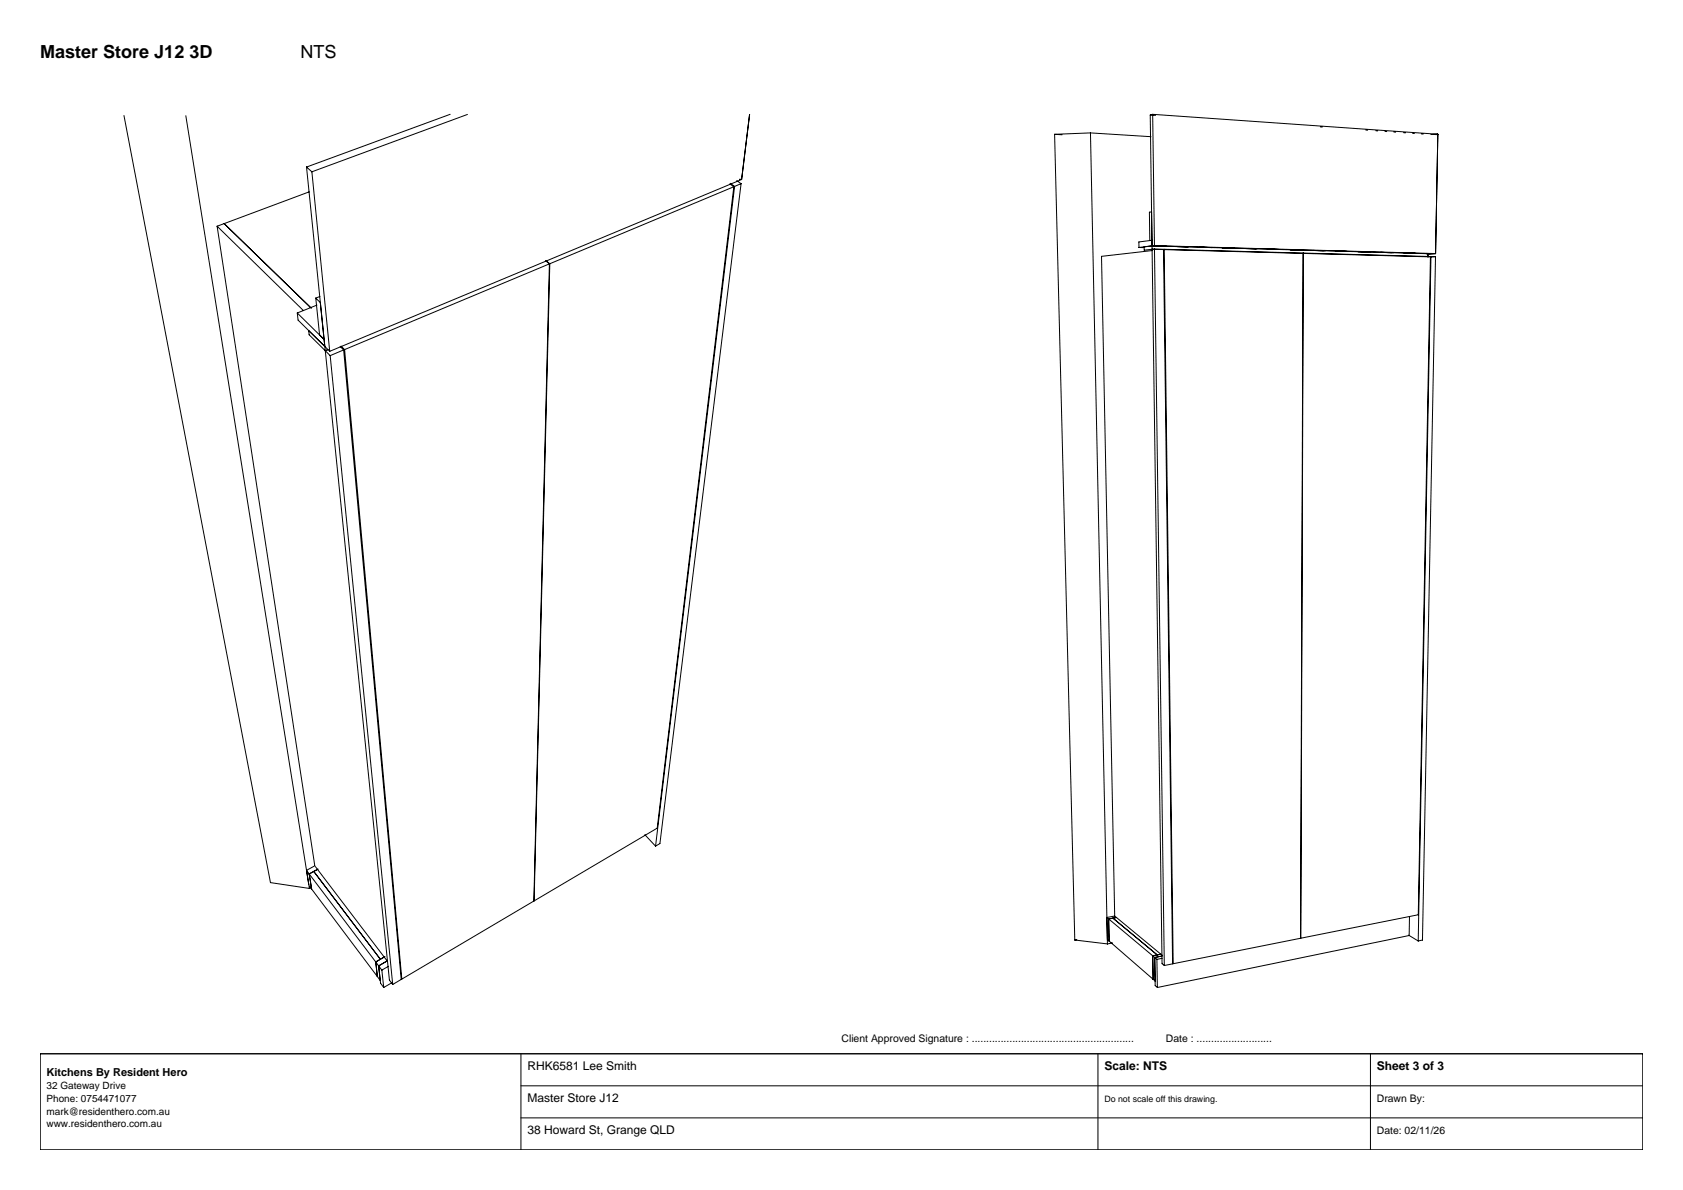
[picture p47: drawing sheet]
<svg xmlns="http://www.w3.org/2000/svg" width="420mm" height="297mm" viewBox="0 0 420 297" stroke-linecap="round" stroke-linejoin="round" font-family="sans-serif">
<defs><g id="words">
<g font-size="4.5">
<text x="10" y="14.4">Master Store J12 3D</text>
<text x="75" y="14.4">NTS</text>
</g>
<g font-size="3">
<text x="131.6" y="267">RHK6581 Lee Smith</text>
<text x="275.6" y="267">Scale: NTS</text>
<text x="343.6" y="267">Sheet 3 of 3</text>
<text x="131.6" y="275">Master Store J12</text>
<text x="131.6" y="283">38 Howard St, Grange QLD</text>
</g>
<text font-size="2.7" x="11.6" y="268.6">Kitchens By Resident Hero</text>
<g font-size="2.6">
<text x="210" y="260">Client Approved Signature : ........................................................</text>
<text x="291" y="260">Date : ..........................</text>
<text x="343.6" y="275">Drawn By:</text>
<text x="343.6" y="283">Date: 02/11/26</text>
</g>
<g font-size="2.5">
<text x="11.6" y="271.8">32 Gateway Drive</text>
<text x="11.6" y="275">Phone: 0754471077</text>
<text x="11.6" y="278.2">mark@residenthero.com.au</text>
<text x="11.6" y="281.4">www.residenthero.com.au</text>
</g>
<text font-size="2.2" x="275.6" y="275">Do not scale off this drawing.</text>
</g></defs>
<g fill="none" stroke="#000" stroke-width=".25">
<path d="M30.9 28.8l36.6 191.5 9.7 1.4M46.4 28.9l30.8 192.8M112.3 28.5l-35.8 13.2M116.7 28.6l-38.9 14.3M187.1 28.6l-2 16.2M263.2 33.5l1.8 .1M263.2 33.5l5 201.1M272.1 33.2l-8.9 .3M272.1 33.2l15.1 .9M272.1 33.2l4.3 202.4M287 28.7l1.4 .1M287 28.7l.5 32.7"/>
<path d="M287.7 28.5l-.7 .2M287.7 28.5l71.1 5M287.7 28.5l.4 32.8M329.5 31.7h.5M340.9 32.5h.4M343.4 32.6l.4 .1M345.6 32.8h.5M347.8 32.9l.5 .1M350.3 33.1l.4 .1M352.5 33.3h.5M354.7 33.4l.5 .1M358.8 33.5l-1.7 .1"/>
<path d="M358.8 33.5l-.5 29.8M358.8 33.5l-.5 .1M54.2 56.5l24.3 159.4M54.2 56.5l21.5 21M55.9 55.8l21.8 21.1M76.5 41.7l1.3 1.2M76.5 41.7l4.6 44.8M77.2 47.9l-23 8.6M77.8 42.9l4.5 44.8M182.2 45.9l.9 .7M182.2 45.8l1.1 .7M183.1 46.6l-19.1 160.1-30.7 18.1 3.9-159"/>
<path d="M183.1 46.6l-45.9 19.2M183.3 46.5l-19.7 164.7M183.9 45.1l1 .7M184.6 44.8h.5M184.9 45.8l-20.2 164.7-1.1 .7M184.9 45.8l-1.6 .7M185.1 44.8l-102.8 42.9M287.4 52.9l-.6 .1 .1 7h.6M287.5 60l-3.3 .4v1.4M287.5 60v1.4M74.2 78.1l.2 1.8 6.7 6.6M74.2 78.1l6.7 6.6"/>
<path d="M78.8 74.4l1.1 1.1 1.2 11M78.8 74.4l1 9.2M79.1 76.1l-4.9 2M79.8 74l-1 .4M136.2 65.1l.9 .8M136.3 65.1l.9 .7M137.1 65.9l-3.9 159-32.9 19.5-14.3-157.1M137.1 65.9l-51.1 21.4M284.2 61.8h1.1M285.5 61.6v.8l2-.2M287.5 61.4l3.7 .1M287.5 61.4l68.9 1.9"/>
<path d="M287.5 61.4l-3.3 .4M287.5 61.4v.8M287.5 62.2l2.5 178.3 .6 .5M287.5 62.2h.6l2.5 178.8M287.5 62.2l68.8 1.9 .1-.8M287.7 62.5l-12.8 1.5 3.3 164.6 11.8 9.8M288.1 61.3l70.2 2M288.1 61.3l-.6 .1M290.4 62.2l2.2 178.4-2 .4M290.5 62.2l34.7 1-.6 171-31.8 6.3zM293.8 61.5l2.5 .1M299.4 61.7l3.1 .1"/>
<path d="M310.7 62l3 .1M316.4 62.2l2.6 .1M321.9 62.3l3.2 .1M325.2 63.2l31.8 .8-3.1 164.3-29.3 5.9zM327.7 62.5l3 .1M333.3 62.7l3 .1M338.9 62.8l3.2 .1M347.3 63.1l-2.7-.1 3.1 .1M350.4 63.1l2.7 .1M355.9 63.3h.5M357 64l-.6 .1M357.1 64l-.8 .1"/>
<path d="M357.1 64l-3.2 170.8M357.1 64l1.1 .1M358.2 64.1l-3.2 170.5-1.1 .2M358.2 64.1l-1.2 .1M358.3 63.3h-1.9M358.3 63.3l-1.9 .1M77 82.5l.1 1.1 4.1 3.9M81.1 86.5l1.2 1.2M81.1 86.5l.1 1M81.2 87.5l16 157.1 .8 1.1M81.2 87.5l1.2 1.3M81.7 87.3l-.5 .2"/>
<path d="M81.8 87.3l-.6 .2M82.4 88.8l15.6 156.9M84.9 86.5l.9 .8M85.1 86.4l.9 .9M85.8 87.3l14.3 157.1-2.1 1.3M85.8 87.3l-3.4 1.5M77.2 218.1l.6 3.8M77.2 218.1l16.6 22M78.3 217.5l16.6 21.9 .9-.5M78.3 217.5l-1.1 .6M78.6 216.1l-2.1 1.1 .7 .9M78.7 216.3l18 23.6"/>
<path d="M79.3 217l-2.1 1.1M79.4 216.9l-1.1 .6M160.9 208.3l2.7 2.9M77.2 221.2l.6 .7M77.7 221.5l-.5 .2M77.8 221.9l16.4 21.8M96.1 238.7l-2.3 1.4M96.6 239.8l-2.1 1.3M268.2 234.6l8.2 1M268.7 234.5l-.5 .1M276.2 229l.1 5.5 .5 .4M276.2 229l.5 .3"/>
<path d="M276.7 229.3l11.5 9.7M276.7 229.3l.1 5.6M276.8 234.9l11.5 9.9M277.6 235.3l-1.2 .3M278 228.7l-1.8 .3M278.4 229l-1.7 .3M278.7 229l-1 .2 11.1 9.1M287.7 238.6l.1 5.8M288.2 239l.1 7 .5 .5M288.2 239l.5 .4M288.7 239.4l.1 7.1M288.8 238.3l-1.1 .3"/>
<path d="M289.5 238.2l-.7 .1M289.7 238.2l-2 .4M290 238.6l-1.8 .4M290 239.2l-1.3 .2M351.5 233.4l2.4 1.4M351.7 228.8v4.7l-62.9 13M93.8 240.1l.4 3.6M93.8 240.1l.7 1M94.2 243.7l.7 1M94.5 241.1l.5 4.3 .8 1.1M94.5 241.1l.8 1M95.3 242.1l.5 4.4"/>
<path d="M96.9 241.2l-1.6 .9M97.9 245.2l-2.1 1.3"/>
</g>
<path d="M10 263h400v24h-400z" fill="#fff" stroke="#000" stroke-width=".35"/>
<path d="M130 263v24M130 271h280M130 279h280M274 263v24M342 263v24" fill="none" stroke="#000" stroke-width=".25"/>
<use href="#words"/>
</svg>
